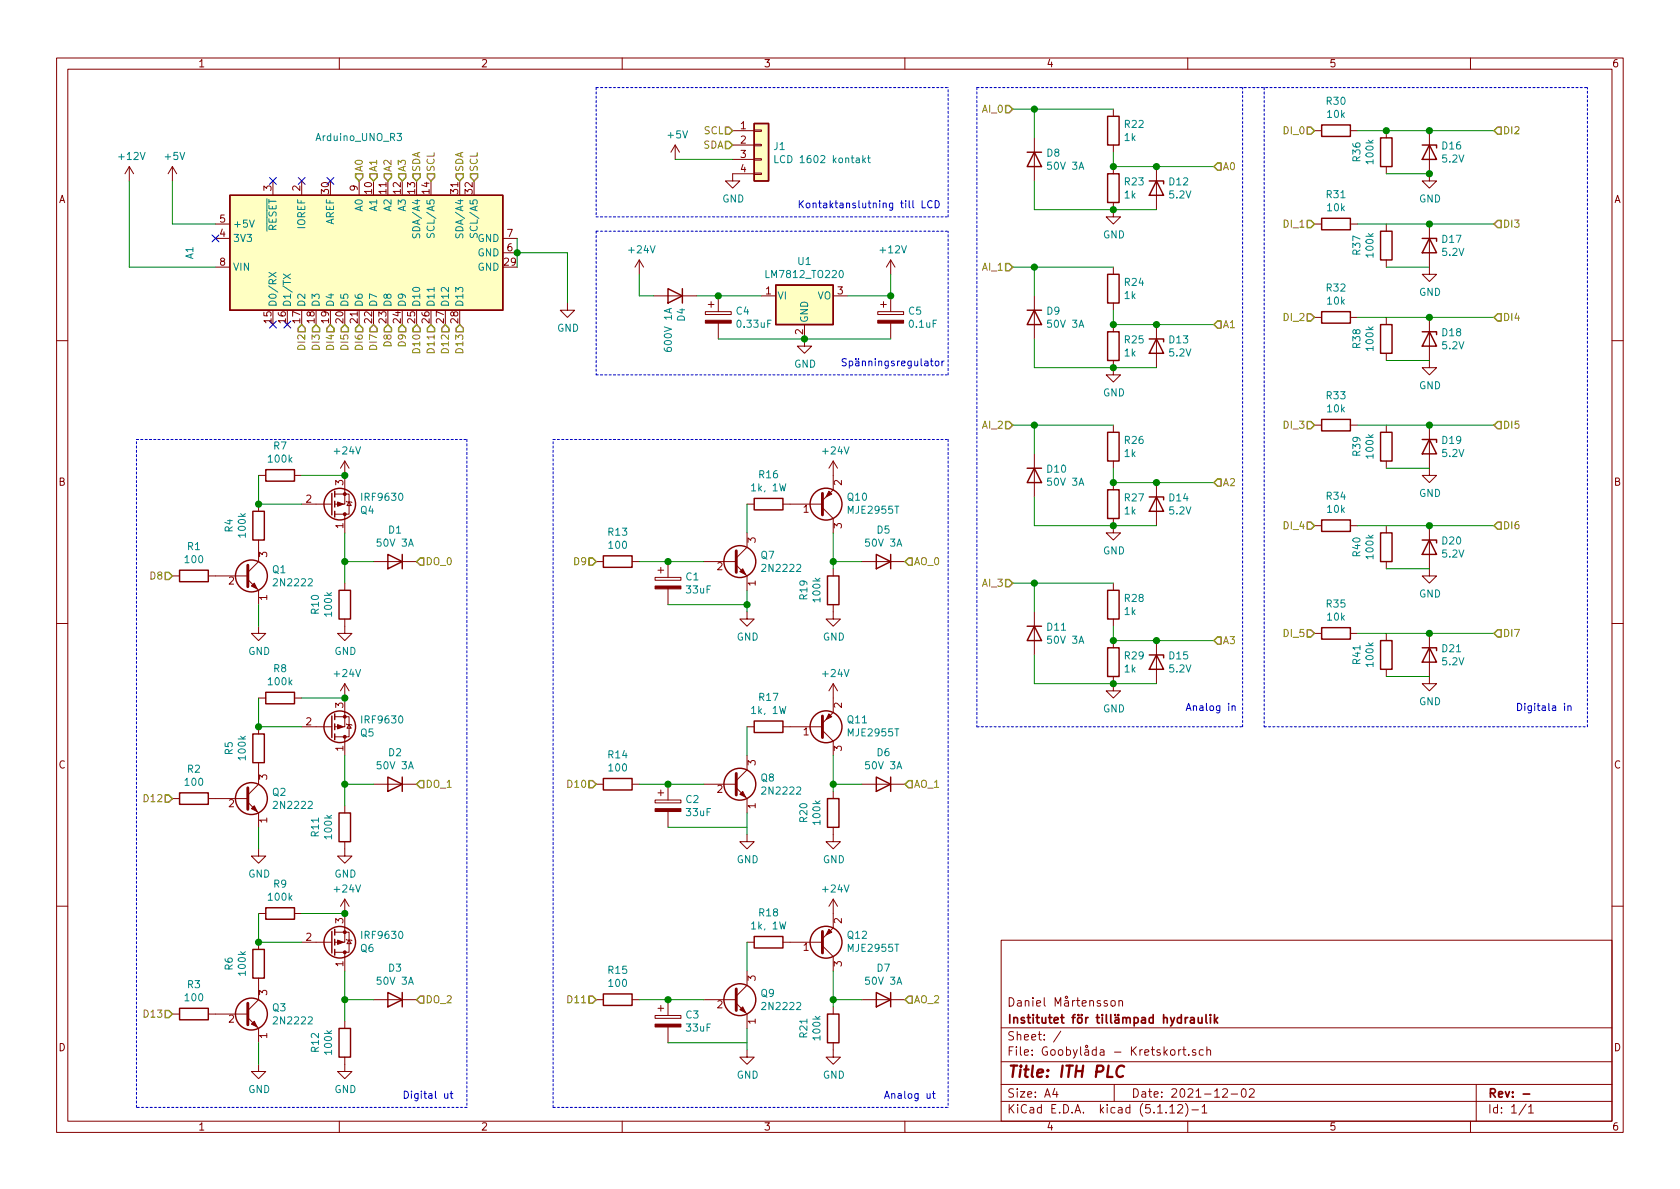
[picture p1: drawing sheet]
<svg xmlns="http://www.w3.org/2000/svg" width="297mm" height="210mm" viewBox="0 0 297 210" stroke-linecap="round" stroke-linejoin="round" font-family="sans-serif">
<defs><g id="words">
<text font-size="2.8" fill="#840000" x="178" y="190.5">Title: ITH PLC</text>
<g font-size="2.1" fill="#840000">
<text x="178" y="178">Daniel Mårtensson</text>
<text x="178" y="184">Sheet: /</text>
<text x="178" y="181">Institutet för tillämpad hydraulik</text>
<text x="178" y="186.7">File: Goobylåda - Kretskort.sch</text>
<text x="178" y="196.9">KiCad E.D.A. kicad (5.1.12)-1</text>
<text x="178" y="194.1">Size: A4</text>
<text x="200" y="194.1">Date: 2021-12-02</text>
<text x="263" y="194.1">Rev: -</text>
<text x="263" y="196.9">Id: 1/1</text>
</g>
<g font-size="1.8" fill="#840000">
<text x="35" y="11.9">1</text>
<text x="85" y="11.9">2</text>
<text x="135" y="11.9">3</text>
<text x="185" y="11.9">4</text>
<text x="235" y="11.9">5</text>
<text x="285" y="11.9">6</text>
<text x="131" y="22.9">1</text>
<text x="131" y="25.4">2</text>
<text x="131" y="27.9">3</text>
<text x="10.4" y="35.9">A</text>
<text x="48" y="33.8" transform="rotate(-90 48 33.8)">3</text>
<text x="53.1" y="33.8" transform="rotate(-90 53.1 33.8)">2</text>
<text x="58.2" y="34.2" transform="rotate(-90 58.2 34.2)">30</text>
<text x="63.2" y="33.8" transform="rotate(-90 63.2 33.8)">9</text>
<text x="65.8" y="34.2" transform="rotate(-90 65.8 34.2)">10</text>
<text x="68.3" y="34.2" transform="rotate(-90 68.3 34.2)">11</text>
<text x="70.9" y="34.2" transform="rotate(-90 70.9 34.2)">12</text>
<text x="73.4" y="34.2" transform="rotate(-90 73.4 34.2)">13</text>
<text x="75.9" y="34.2" transform="rotate(-90 75.9 34.2)">14</text>
<text x="81" y="34.2" transform="rotate(-90 81 34.2)">31</text>
<text x="83.6" y="34.2" transform="rotate(-90 83.6 34.2)">32</text>
<text x="131" y="30.5">4</text>
<text x="285.4" y="35.9">A</text>
<text x="38.9" y="41.9">4</text>
<text x="38.9" y="39.4">5</text>
<text x="89.7" y="41.9">7</text>
<text x="38.9" y="47">8</text>
<text x="89.2" y="47">29</text>
<text x="89.7" y="44.4">6</text>
<text x="135.4" y="52.1">1</text>
<text x="148.1" y="52.1">3</text>
<text x="48" y="57.1" transform="rotate(-90 48 57.1)">15</text>
<text x="50.5" y="57.1" transform="rotate(-90 50.5 57.1)">16</text>
<text x="53.1" y="57.1" transform="rotate(-90 53.1 57.1)">17</text>
<text x="55.6" y="57.1" transform="rotate(-90 55.6 57.1)">18</text>
<text x="58.2" y="57.1" transform="rotate(-90 58.2 57.1)">19</text>
<text x="60.7" y="57.1" transform="rotate(-90 60.7 57.1)">20</text>
<text x="63.2" y="57.1" transform="rotate(-90 63.2 57.1)">21</text>
<text x="65.8" y="57.1" transform="rotate(-90 65.8 57.1)">22</text>
<text x="68.3" y="57.1" transform="rotate(-90 68.3 57.1)">23</text>
<text x="70.9" y="57.1" transform="rotate(-90 70.9 57.1)">24</text>
<text x="73.4" y="57.1" transform="rotate(-90 73.4 57.1)">25</text>
<text x="75.9" y="57.1" transform="rotate(-90 75.9 57.1)">26</text>
<text x="78.5" y="57.1" transform="rotate(-90 78.5 57.1)">27</text>
<text x="81" y="57.1" transform="rotate(-90 81 57.1)">28</text>
<text x="142" y="59.2" transform="rotate(-90 142 59.2)">2</text>
<text x="10.4" y="85.9">B</text>
<text x="54.1" y="88.9">2</text>
<text x="60.7" y="85.8" transform="rotate(-90 60.7 85.8)">3</text>
<text x="148.8" y="85.8" transform="rotate(-90 148.8 85.8)">2</text>
<text x="285.4" y="85.9">B</text>
<text x="60.7" y="93.4" transform="rotate(-90 60.7 93.4)">1</text>
<text x="133.6" y="96" transform="rotate(-90 133.6 96)">3</text>
<text x="142.1" y="90.7">1</text>
<text x="148.8" y="93.4" transform="rotate(-90 148.8 93.4)">3</text>
<text x="47.2" y="98.5" transform="rotate(-90 47.2 98.5)">3</text>
<text x="126.8" y="100.8">2</text>
<text x="40.5" y="103.4">2</text>
<text x="47.2" y="106.1" transform="rotate(-90 47.2 106.1)">1</text>
<text x="133.6" y="103.6" transform="rotate(-90 133.6 103.6)">1</text>
<text x="60.7" y="125.2" transform="rotate(-90 60.7 125.2)">3</text>
<text x="148.8" y="125.2" transform="rotate(-90 148.8 125.2)">2</text>
<text x="54.1" y="128.3">2</text>
<text x="142.1" y="130">1</text>
<text x="10.4" y="135.9">C</text>
<text x="47.2" y="137.9" transform="rotate(-90 47.2 137.9)">3</text>
<text x="60.7" y="132.8" transform="rotate(-90 60.7 132.8)">1</text>
<text x="133.6" y="135.4" transform="rotate(-90 133.6 135.4)">3</text>
<text x="148.8" y="132.8" transform="rotate(-90 148.8 132.8)">3</text>
<text x="285.4" y="135.9">C</text>
<text x="40.5" y="142.7">2</text>
<text x="126.8" y="140.2">2</text>
<text x="133.6" y="143" transform="rotate(-90 133.6 143)">1</text>
<text x="47.2" y="145.5" transform="rotate(-90 47.2 145.5)">1</text>
<text x="54.1" y="166.4">2</text>
<text x="60.7" y="163.3" transform="rotate(-90 60.7 163.3)">3</text>
<text x="148.8" y="163.3" transform="rotate(-90 148.8 163.3)">2</text>
<text x="60.7" y="170.9" transform="rotate(-90 60.7 170.9)">1</text>
<text x="133.6" y="173.5" transform="rotate(-90 133.6 173.5)">3</text>
<text x="142.1" y="168.1">1</text>
<text x="148.8" y="170.9" transform="rotate(-90 148.8 170.9)">3</text>
<text x="47.2" y="176" transform="rotate(-90 47.2 176)">3</text>
<text x="126.8" y="178.3">2</text>
<text x="10.4" y="185.9">D</text>
<text x="40.5" y="180.8">2</text>
<text x="47.2" y="183.6" transform="rotate(-90 47.2 183.6)">1</text>
<text x="133.6" y="181.1" transform="rotate(-90 133.6 181.1)">1</text>
<text x="285.4" y="185.9">D</text>
<text x="35" y="199.9">1</text>
<text x="85" y="199.9">2</text>
<text x="135" y="199.9">3</text>
<text x="185" y="199.9">4</text>
<text x="235" y="199.9">5</text>
<text x="285" y="199.9">6</text>
</g>
<g font-size="1.8" fill="#848400">
<text x="124.5" y="23.7">SCL</text>
<text x="173.8" y="19.9">AI_0</text>
<text x="227.2" y="23.7">DI_0</text>
<text x="265.7" y="23.7">DI2</text>
<text x="124.3" y="26.3">SDA</text>
<text x="64.1" y="30.5" transform="rotate(-90 64.1 30.5)">A0</text>
<text x="66.7" y="30.5" transform="rotate(-90 66.7 30.5)">A1</text>
<text x="69.2" y="30.5" transform="rotate(-90 69.2 30.5)">A2</text>
<text x="71.8" y="30.5" transform="rotate(-90 71.8 30.5)">A3</text>
<text x="74.3" y="30.5" transform="rotate(-90 74.3 30.5)">SDA</text>
<text x="76.8" y="30.5" transform="rotate(-90 76.8 30.5)">SCL</text>
<text x="81.9" y="30.5" transform="rotate(-90 81.9 30.5)">SDA</text>
<text x="84.5" y="30.5" transform="rotate(-90 84.5 30.5)">SCL</text>
<text x="216.2" y="30.1">A0</text>
<text x="227.2" y="40.3">DI_1</text>
<text x="265.7" y="40.3">DI3</text>
<text x="173.8" y="47.9">AI_1</text>
<text x="216.2" y="58">A1</text>
<text x="227.2" y="56.8">DI_2</text>
<text x="265.7" y="56.8">DI4</text>
<text x="54" y="61.7" transform="rotate(-90 54 61.7)">DI2</text>
<text x="56.5" y="61.7" transform="rotate(-90 56.5 61.7)">DI3</text>
<text x="59.1" y="61.7" transform="rotate(-90 59.1 61.7)">DI4</text>
<text x="61.6" y="61.7" transform="rotate(-90 61.6 61.7)">DI5</text>
<text x="64.1" y="61.7" transform="rotate(-90 64.1 61.7)">DI6</text>
<text x="66.7" y="61.7" transform="rotate(-90 66.7 61.7)">DI7</text>
<text x="69.2" y="61.2" transform="rotate(-90 69.2 61.2)">D8</text>
<text x="71.8" y="61.2" transform="rotate(-90 71.8 61.2)">D9</text>
<text x="74.3" y="62.2" transform="rotate(-90 74.3 62.2)">D10</text>
<text x="76.8" y="62.2" transform="rotate(-90 76.8 62.2)">D11</text>
<text x="79.4" y="62.2" transform="rotate(-90 79.4 62.2)">D12</text>
<text x="81.9" y="62.2" transform="rotate(-90 81.9 62.2)">D13</text>
<text x="173.8" y="75.8">AI_2</text>
<text x="227.2" y="75.8">DI_3</text>
<text x="265.7" y="75.8">DI5</text>
<text x="216.2" y="86">A2</text>
<text x="227.2" y="93.6">DI_4</text>
<text x="265.7" y="93.6">DI6</text>
<text x="75.2" y="99.9">DO_0</text>
<text x="101.6" y="99.9">D9</text>
<text x="161.5" y="99.9">AO_0</text>
<text x="26.7" y="102.5">D8</text>
<text x="173.8" y="103.8">AI_3</text>
<text x="216.2" y="113.9">A3</text>
<text x="227.2" y="112.6">DI_5</text>
<text x="265.7" y="112.6">DI7</text>
<text x="25.7" y="141.9">D12</text>
<text x="75.2" y="139.3">DO_1</text>
<text x="100.6" y="139.3">D10</text>
<text x="161.5" y="139.3">AO_1</text>
<text x="25.7" y="180">D13</text>
<text x="75.2" y="177.4">DO_2</text>
<text x="100.6" y="177.4">D11</text>
<text x="161.5" y="177.4">AO_2</text>
</g>
<g font-size="1.8" fill="#008484">
<text x="198.9" y="22.6">R22</text>
<text x="234.6" y="18.5">R30</text>
<text x="234.7" y="20.8">10k</text>
<text x="21.2" y="28.3">+12V</text>
<text x="29.3" y="28.3">+5V</text>
<text x="56" y="24.9">Arduino_UNO_R3</text>
<text x="118.2" y="24.5">+5V</text>
<text x="136.9" y="26.5">J1</text>
<text x="137.9" y="28.8">LCD 1602 kontakt</text>
<text x="185.1" y="27.7">D8</text>
<text x="198.9" y="24.9">1k</text>
<text x="240.5" y="28.5" transform="rotate(-90 240.5 28.5)">R36</text>
<text x="242.8" y="28.8" transform="rotate(-90 242.8 28.8)">100k</text>
<text x="255" y="26.4">D16</text>
<text x="255.1" y="28.7">5.2V</text>
<text x="127.7" y="35.8">GND</text>
<text x="185.4" y="30">50V 3A</text>
<text x="198.9" y="35.1">1k</text>
<text x="198.9" y="32.8">R23</text>
<text x="206.8" y="32.8">D12</text>
<text x="206.8" y="35.1">5.2V</text>
<text x="234.6" y="35">R31</text>
<text x="250.9" y="35.8">GND</text>
<text x="41.1" y="40.3">+5V</text>
<text x="48.9" y="40.9" transform="rotate(-90 48.9 40.9)">RESET</text>
<text x="54" y="40.5" transform="rotate(-90 54 40.5)">IOREF</text>
<text x="59.1" y="39.9" transform="rotate(-90 59.1 39.9)">AREF</text>
<text x="64.1" y="37.3" transform="rotate(-90 64.1 37.3)">A0</text>
<text x="66.7" y="37.3" transform="rotate(-90 66.7 37.3)">A1</text>
<text x="69.2" y="37.3" transform="rotate(-90 69.2 37.3)">A2</text>
<text x="71.8" y="37.3" transform="rotate(-90 71.8 37.3)">A3</text>
<text x="74.3" y="41.5" transform="rotate(-90 74.3 41.5)">SDA/A4</text>
<text x="76.8" y="41.3" transform="rotate(-90 76.8 41.3)">SCL/A5</text>
<text x="81.9" y="41.5" transform="rotate(-90 81.9 41.5)">SDA/A4</text>
<text x="84.5" y="41.3" transform="rotate(-90 84.5 41.3)">SCL/A5</text>
<text x="234.7" y="37.4">10k</text>
<text x="34.2" y="45.8" transform="rotate(-90 34.2 45.8)">A1</text>
<text x="41.1" y="42.8">3V3</text>
<text x="41.1" y="47.9">VIN</text>
<text x="84.5" y="47.9">GND</text>
<text x="84.5" y="45.3">GND</text>
<text x="84.5" y="42.8">GND</text>
<text x="111.3" y="44.8">+24V</text>
<text x="141.1" y="46.9">U1</text>
<text x="155.8" y="44.8">+12V</text>
<text x="195" y="42.2">GND</text>
<text x="240.5" y="45" transform="rotate(-90 240.5 45)">R37</text>
<text x="242.8" y="45.4" transform="rotate(-90 242.8 45.4)">100k</text>
<text x="255" y="42.9">D17</text>
<text x="255.1" y="45.3">5.2V</text>
<text x="135.8" y="49.2">LM7812_TO220</text>
<text x="137.4" y="53">VI</text>
<text x="144.5" y="53">VO</text>
<text x="198.9" y="52.9">1k</text>
<text x="198.9" y="50.6">R24</text>
<text x="234.6" y="51.6">R32</text>
<text x="234.7" y="53.9">10k</text>
<text x="250.9" y="52.3">GND</text>
<text x="48.9" y="54.4" transform="rotate(-90 48.9 54.4)">D0/RX</text>
<text x="51.4" y="54.4" transform="rotate(-90 51.4 54.4)">D1/TX</text>
<text x="54" y="54.4" transform="rotate(-90 54 54.4)">D2</text>
<text x="56.5" y="54.4" transform="rotate(-90 56.5 54.4)">D3</text>
<text x="59.1" y="54.4" transform="rotate(-90 59.1 54.4)">D4</text>
<text x="61.6" y="54.4" transform="rotate(-90 61.6 54.4)">D5</text>
<text x="64.1" y="54.4" transform="rotate(-90 64.1 54.4)">D6</text>
<text x="66.7" y="54.4" transform="rotate(-90 66.7 54.4)">D7</text>
<text x="69.2" y="54.4" transform="rotate(-90 69.2 54.4)">D8</text>
<text x="71.8" y="54.4" transform="rotate(-90 71.8 54.4)">D9</text>
<text x="74.3" y="54.4" transform="rotate(-90 74.3 54.4)">D10</text>
<text x="76.8" y="54.4" transform="rotate(-90 76.8 54.4)">D11</text>
<text x="79.4" y="54.4" transform="rotate(-90 79.4 54.4)">D12</text>
<text x="81.9" y="54.4" transform="rotate(-90 81.9 54.4)">D13</text>
<text x="98.5" y="58.7">GND</text>
<text x="121.1" y="56.8" transform="rotate(-90 121.1 56.8)">D4</text>
<text x="130.2" y="55.6">C4</text>
<text x="130.5" y="58">0.33uF</text>
<text x="142.9" y="57.1" transform="rotate(-90 142.9 57.1)">GND</text>
<text x="160.7" y="55.6">C5</text>
<text x="160.9" y="58">0.1uF</text>
<text x="185.1" y="55.6">D9</text>
<text x="185.4" y="58">50V 3A</text>
<text x="255" y="59.5">D18</text>
<text x="118.8" y="61.8" transform="rotate(-90 118.8 61.8)">600V 1A</text>
<text x="140.4" y="65">GND</text>
<text x="198.9" y="63">1k</text>
<text x="198.9" y="60.7">R25</text>
<text x="206.8" y="60.7">D13</text>
<text x="206.8" y="63">5.2V</text>
<text x="240.5" y="61.5" transform="rotate(-90 240.5 61.5)">R38</text>
<text x="242.8" y="61.9" transform="rotate(-90 242.8 61.9)">100k</text>
<text x="255.1" y="61.8">5.2V</text>
<text x="195" y="70.1">GND</text>
<text x="234.6" y="70.6">R33</text>
<text x="250.9" y="68.8">GND</text>
<text x="234.7" y="72.9">10k</text>
<text x="47.6" y="81.8">100k</text>
<text x="48.4" y="79.5">R7</text>
<text x="59.3" y="80.4">+24V</text>
<text x="145.6" y="80.4">+24V</text>
<text x="185.2" y="83.6">D10</text>
<text x="198.9" y="80.8">1k</text>
<text x="198.9" y="78.5">R26</text>
<text x="240.5" y="80.6" transform="rotate(-90 240.5 80.6)">R39</text>
<text x="242.8" y="80.9" transform="rotate(-90 242.8 80.9)">100k</text>
<text x="255" y="78.5">D19</text>
<text x="255.1" y="80.8">5.2V</text>
<text x="64.2" y="88.6">IRF9630</text>
<text x="133.1" y="86.9">1k, 1W</text>
<text x="134.3" y="84.6">R16</text>
<text x="149.9" y="88.5">Q10</text>
<text x="185.4" y="85.9">50V 3A</text>
<text x="198.9" y="88.7">R27</text>
<text x="206.8" y="88.7">D14</text>
<text x="234.6" y="88.4">R34</text>
<text x="250.9" y="87.9">GND</text>
<text x="41.1" y="94.1" transform="rotate(-90 41.1 94.1)">R4</text>
<text x="43.5" y="94.9" transform="rotate(-90 43.5 94.9)">100k</text>
<text x="63.8" y="90.9">Q4</text>
<text x="68.7" y="94.4">D1</text>
<text x="107.6" y="94.7">R13</text>
<text x="150.1" y="90.9">MJE2955T</text>
<text x="155.1" y="94.4">D5</text>
<text x="198.9" y="91">1k</text>
<text x="206.8" y="91">5.2V</text>
<text x="234.7" y="90.7">10k</text>
<text x="32.8" y="99.6">100</text>
<text x="33.2" y="97.3">R1</text>
<text x="48.2" y="101.4">Q1</text>
<text x="66.9" y="96.7">50V 3A</text>
<text x="107.7" y="97">100</text>
<text x="134.6" y="98.8">Q7</text>
<text x="135.3" y="101.1">2N2222</text>
<text x="153.2" y="96.7">50V 3A</text>
<text x="195" y="98">GND</text>
<text x="240.5" y="98.4" transform="rotate(-90 240.5 98.4)">R40</text>
<text x="242.8" y="98.7" transform="rotate(-90 242.8 98.7)">100k</text>
<text x="255" y="96.3">D20</text>
<text x="255.1" y="98.6">5.2V</text>
<text x="48.9" y="103.7">2N2222</text>
<text x="121.3" y="102.6">C1</text>
<text x="121.4" y="104.9">33uF</text>
<text x="142.7" y="106" transform="rotate(-90 142.7 106)">R19</text>
<text x="145.1" y="106.3" transform="rotate(-90 145.1 106.3)">100k</text>
<text x="198.9" y="106.4">R28</text>
<text x="234.6" y="107.4">R35</text>
<text x="250.9" y="105.7">GND</text>
<text x="56.4" y="108.5" transform="rotate(-90 56.4 108.5)">R10</text>
<text x="58.7" y="108.9" transform="rotate(-90 58.7 108.9)">100k</text>
<text x="130.3" y="113.3">GND</text>
<text x="145.5" y="113.3">GND</text>
<text x="185.2" y="111.5">D11</text>
<text x="185.4" y="113.8">50V 3A</text>
<text x="198.9" y="108.8">1k</text>
<text x="234.7" y="109.7">10k</text>
<text x="43.9" y="115.8">GND</text>
<text x="48.4" y="118.9">R8</text>
<text x="59.1" y="115.8">GND</text>
<text x="59.3" y="119.7">+24V</text>
<text x="145.6" y="119.7">+24V</text>
<text x="198.9" y="118.9">1k</text>
<text x="198.9" y="116.6">R29</text>
<text x="206.8" y="116.6">D15</text>
<text x="206.8" y="118.9">5.2V</text>
<text x="240.5" y="117.4" transform="rotate(-90 240.5 117.4)">R41</text>
<text x="242.8" y="117.7" transform="rotate(-90 242.8 117.7)">100k</text>
<text x="255" y="115.3">D21</text>
<text x="255.1" y="117.6">5.2V</text>
<text x="47.6" y="121.2">100k</text>
<text x="134.3" y="123.9">R17</text>
<text x="195" y="126">GND</text>
<text x="250.9" y="124.7">GND</text>
<text x="63.8" y="130.2">Q5</text>
<text x="64.2" y="127.9">IRF9630</text>
<text x="133.1" y="126.3">1k, 1W</text>
<text x="149.9" y="127.9">Q11</text>
<text x="150.1" y="130.2">MJE2955T</text>
<text x="33.2" y="136.6">R2</text>
<text x="41.1" y="133.4" transform="rotate(-90 41.1 133.4)">R5</text>
<text x="43.5" y="134.3" transform="rotate(-90 43.5 134.3)">100k</text>
<text x="66.9" y="136">50V 3A</text>
<text x="68.7" y="133.7">D2</text>
<text x="107.6" y="134.1">R14</text>
<text x="107.7" y="136.4">100</text>
<text x="153.2" y="136">50V 3A</text>
<text x="155.1" y="133.7">D6</text>
<text x="32.8" y="139">100</text>
<text x="48.2" y="140.7">Q2</text>
<text x="48.9" y="143">2N2222</text>
<text x="121.3" y="142">C2</text>
<text x="134.6" y="138.2">Q8</text>
<text x="135.3" y="140.5">2N2222</text>
<text x="56.4" y="147.9" transform="rotate(-90 56.4 147.9)">R11</text>
<text x="58.7" y="148.2" transform="rotate(-90 58.7 148.2)">100k</text>
<text x="121.4" y="144.3">33uF</text>
<text x="142.7" y="145.4" transform="rotate(-90 142.7 145.4)">R20</text>
<text x="145.1" y="145.7" transform="rotate(-90 145.1 145.7)">100k</text>
<text x="43.9" y="155.2">GND</text>
<text x="59.1" y="155.2">GND</text>
<text x="130.3" y="152.6">GND</text>
<text x="145.5" y="152.6">GND</text>
<text x="47.6" y="159.3">100k</text>
<text x="48.4" y="157">R9</text>
<text x="59.3" y="157.8">+24V</text>
<text x="145.6" y="157.8">+24V</text>
<text x="64.2" y="166">IRF9630</text>
<text x="133.1" y="164.4">1k, 1W</text>
<text x="134.3" y="162">R18</text>
<text x="149.9" y="166">Q12</text>
<text x="41.1" y="171.5" transform="rotate(-90 41.1 171.5)">R6</text>
<text x="43.5" y="172.4" transform="rotate(-90 43.5 172.4)">100k</text>
<text x="63.8" y="168.3">Q6</text>
<text x="68.7" y="171.8">D3</text>
<text x="107.6" y="172.2">R15</text>
<text x="150.1" y="168.3">MJE2955T</text>
<text x="155.1" y="171.8">D7</text>
<text x="32.8" y="177.1">100</text>
<text x="33.2" y="174.7">R3</text>
<text x="48.2" y="178.8">Q3</text>
<text x="66.9" y="174.1">50V 3A</text>
<text x="107.7" y="174.5">100</text>
<text x="134.6" y="176.3">Q9</text>
<text x="135.3" y="178.6">2N2222</text>
<text x="153.2" y="174.1">50V 3A</text>
<text x="48.9" y="181.1">2N2222</text>
<text x="56.4" y="186" transform="rotate(-90 56.4 186)">R12</text>
<text x="121.3" y="180.1">C3</text>
<text x="121.4" y="182.4">33uF</text>
<text x="142.7" y="183.5" transform="rotate(-90 142.7 183.5)">R21</text>
<text x="145.1" y="183.8" transform="rotate(-90 145.1 183.8)">100k</text>
<text x="58.7" y="186.3" transform="rotate(-90 58.7 186.3)">100k</text>
<text x="130.3" y="190.7">GND</text>
<text x="145.5" y="190.7">GND</text>
<text x="43.9" y="193.3">GND</text>
<text x="59.1" y="193.3">GND</text>
</g>
<g font-size="1.8" fill="#0000c2">
<text x="141" y="36.8">Kontaktanslutning till LCD</text>
<text x="148.6" y="64.8">Spänningsregulator</text>
<text x="209.5" y="125.7">Analog in</text>
<text x="268" y="125.7">Digitala in</text>
<text x="71.1" y="194.3">Digital ut</text>
<text x="156.2" y="194.3">Analog ut</text>
</g>
</g></defs>
<g fill="none" stroke="#840000" stroke-width=".18">
<path d="M10 10.3h277v189.9h-277zM12 12.2h273v186.1h-273zM60 10.3v1.9M110 10.3v1.9M160 10.3v1.9M196.8 19.3v1.3M210 10.3v1.9M260 10.3v1.9M22.9 29.5l-.8 1.2M22.9 29.5v2.5M22.9 29.5l.7 1.2M30.5 29.5l-.8 1.2"/>
<path d="M30.5 29.5v2.5M30.5 29.5l.7 1.2M38.1 39.6h2.5M48.3 32v2.5M53.3 32v2.5M63.5 32v2.5M119.4 25.6l-.8 1.3M119.4 25.6v2.6M119.4 25.6l.7 1.3M129.5 23.1h3.8M129.5 25.6h3.8M129.5 28.2h3.8"/>
<path d="M133.3 30.6h1.3v.3h-1.3zM133.3 28.1h1.3v.2h-1.3zM133.3 23h1.3v.2h-1.3zM133.3 25.5h1.3v.3h-1.3zM133.3 30.7h-3.8v1.3h1.3l-1.3 1.3-1.2-1.3h1.2M182.9 24.4v7.6M196.8 35.8v2.5h1.3l-1.3 1.3-1.2-1.3h1.2M196.8 25.6v1.3M196.8 29.5v1.2M204.5 29.5v7.6M232.4 23.1h1.3M232.4 39.6h1.3"/>
<path d="M238.8 23.1h1.2M238.8 39.6h1.2M245.1 23.1v1.3M245.1 29.5v1.2M245.1 39.6v1.3M252.7 23.1v8.9h1.3l-1.3 1.3-1.2-1.3h1.2M252.7 39.6v8.9h1.3l-1.3 1.3-1.2-1.3h1.2M38.1 42.2h2.5M38.1 47.2h2.5M88.9 42.2h2.5M88.9 44.7h2.5M100.3 53.6v1.3h1.3l-1.3 1.2-1.2-1.2h1.2"/>
<path d="M113 46l-.7 1.2M113 46v2.5M113 46l.8 1.2M115.6 52.3h7.6M124.7 55.1h4.6v.5h-4.6zM125.2 53.8h1M125.7 53.3v1.1M127 52.3v2.8M127 57.1v2.8M134.6 52.3h2.6M142.2 57.4v3.8h1.3l-1.3 1.3-1.2-1.3h1.2M147.3 52.3h2.6"/>
<path d="M155.2 55.1h4.6v.5h-4.6zM155.7 53.8h1M156.2 53.3v1.1M157.5 46l-.8 1.2M157.5 46v2.5M157.5 52.3v2.8M157.5 57.1v2.8M157.5 46l.7 1.2M182.9 52.3v7.6M196.8 47.2v1.3M196.8 53.6v1.3M196.8 57.4v1.3"/>
<path d="M204.5 57.4v7.6M232.4 56.1h1.3M238.8 56.1h1.2M245.1 46v1.2M245.1 56.1v1.3M252.7 56.1v8.9h1.3l-1.3 1.3-1.2-1.3h1.2M10 60.2h2M196.8 63.7v2.6h1.3l-1.3 1.3-1.2-1.3h1.2M196.8 75.2v1.2M232.4 75.2h1.3M238.8 75.2h1.2M245.1 62.5v1.2"/>
<path d="M245.1 75.2v1.2M252.7 75.2v8.9h1.3l-1.3 1.2-1.2-1.2h1.2M285 60.2h2M45.7 84.1h1.3M45.7 89.1v1.3M45.7 95.5v3.8l-1.9 1.9M52.1 84.1h1.2M53.3 89.1h5.4M59.2 87.4h2.5v3.5h-2.5M61 81.5v7.6h-1.8M61 81.5l-.8 1.3M61 90.9v3.3"/>
<path d="M61 81.5l.7 1.3M61.2 88.6l.1 .2h.8l.1 .1M61.7 88.8l.4 .6h-.8zM66 99.3h7.7M105.4 99.3h1.3M111.8 99.3h1.2M118.1 99.3v2.8M124.5 99.3h5.7M130.2 99.9l1.9 1.9v2.6M132.1 89.1h1.2M132.1 94.2v2.6l-1.9 1.9M138.4 89.1h7"/>
<path d="M145.4 89.8l1.9 1.9v2.5M147.3 81.5v5.1l-1.9 1.9M147.3 81.5l-.7 1.3M147.3 81.5l.8 1.3M152.4 99.3h7.6M182.9 80.3v7.6M196.8 91.7v2.5h1.3l-1.3 1.3-1.2-1.3h1.2M196.8 81.5v1.3M196.8 85.3v1.3M204.5 85.3v7.7M232.4 93h1.3M238.8 93h1.2"/>
<path d="M245.1 81.5v1.3M245.1 93v1.2M245.1 99.3v1.3M252.7 93v8.8h1.3l-1.3 1.3-1.2-1.3h1.2M10 110.3h2M30.5 101.8h1.2M36.8 101.8h7M43.8 102.5l1.9 1.9v2.5M45.7 110.7v1.3h1.3l-1.3 1.3-1.3-1.3h1.3M61 109.5v2.5h1.2l-1.2 1.3-1.3-1.3h1.3M61 103.1v1.3M115.8 102.1h4.6v.5h-4.6z"/>
<path d="M116.3 100.8h1M116.8 100.3v1M118.1 104.1v2.8M132.1 108.2v1.3h1.2l-1.2 1.2-1.3-1.2h1.3M147.3 106.9v2.6h1.3l-1.3 1.2-1.3-1.2h1.3M147.3 100.6v1.2M182.9 108.2v7.6M196.8 119.6v2.6h1.3l-1.3 1.2-1.2-1.2h1.2M196.8 103.1v1.3M196.8 109.5v1.2M196.8 113.3v1.2M204.5 113.3v7.6"/>
<path d="M232.4 112h1.3M238.8 112h1.2M245.1 112v1.3M245.1 118.4v1.2M252.7 112v8.9h1.3l-1.3 1.3-1.2-1.3h1.2M285 110.3h2M45.7 128.5v1.3M45.7 134.9v3.8l-1.9 1.9M45.7 123.4h1.3M52.1 123.4h1.2M53.3 128.5h5.4M59.2 126.7h2.5v3.6h-2.5"/>
<path d="M61 120.9v7.6h-1.8M61 130.3v3.3M61 120.9l-.8 1.3M61 120.9l.7 1.3M61.2 128l.1 .1h.8l.1 .2M61.7 128.1l.4 .7h-.8zM66 138.7h7.7M105.4 138.7h1.3M111.8 138.7h1.2M116.8 139.7v1M118.1 138.7v2.8M124.5 138.7h5.7"/>
<path d="M130.2 139.3l1.9 1.9v2.6M132.1 133.6v2.5l-1.9 1.9M132.1 128.5h1.2M138.4 128.5h7M145.4 129.2l1.9 1.9v2.5M147.3 120.9v5.1l-1.9 1.9M147.3 139.9v1.3M147.3 120.9l-.7 1.3M147.3 120.9l.8 1.3M152.4 138.7h7.6M30.5 141.2h1.2M36.8 141.2h7"/>
<path d="M43.8 141.9l1.9 1.9v2.5M45.7 150.1v1.3h1.3l-1.3 1.2-1.3-1.2h1.3M61 159v7.6h-1.8M61 148.8v2.6h1.2l-1.2 1.2-1.3-1.2h1.3M61 142.5v1.3M61 159l-.8 1.3M61 159l.7 1.3M115.8 141.5h4.6v.5h-4.6zM116.3 140.2h1M118.1 143.5v2.8M132.1 147.6v1.2h1.2l-1.2 1.3-1.3-1.3h1.3M147.3 146.3v2.5h1.3l-1.3 1.3-1.3-1.3h1.3"/>
<path d="M147.3 159v5.1l-1.9 1.9M147.3 159l-.7 1.3M147.3 159l.8 1.3M10 160.2h2M30.5 179.3h1.2M36.8 179.3h7M43.8 180l1.9 1.9v2.5M45.7 166.6v1.3M45.7 173v3.8l-1.9 1.9M45.7 161.5h1.3M52.1 161.5h1.2M53.3 166.6h5.4"/>
<path d="M59.2 164.8h2.5v3.6h-2.5M61 168.4v3.3M61.2 166.1l.1 .1h.8l.1 .2M61.7 166.2l.4 .7h-.8zM66 176.8h7.7M105.4 176.8h1.3M111.8 176.8h1.2M115.8 179.6h4.6v.5h-4.6zM116.3 178.3h1M116.8 177.8v1M118.1 176.8v2.8M124.5 176.8h5.7"/>
<path d="M130.2 177.4l1.9 1.9v2.6M132.1 171.7v2.5l-1.9 1.9M132.1 166.6h1.2M138.4 166.6h7M145.4 167.3l1.9 1.9v2.5M147.3 178v1.3M152.4 176.8h7.6M177 166.3h108v32h-108zM196.5 177.1l.2-.2 .4 .2v.7l-.2 .1-.4-.1zM197.8 177.1l.2-.2 .4 .1 .1 .9M197.8 176.9v1M285 160.2h2"/>
<path d="M45.7 188.2v1.3h1.3l-1.3 1.2-1.3-1.2h1.3M60 198.3v1.9M61 186.9v2.6h1.2l-1.2 1.2-1.3-1.2h1.3M61 180.6v1.3M110 198.3v1.9M118.1 181.6v2.8M132.1 185.7v1.2h1.2l-1.2 1.3-1.3-1.3h1.3M147.3 184.4v2.5h1.3l-1.3 1.3-1.3-1.3h1.3M160 198.3v1.9M177 194.8h108M177 191.8h108M177 187.8h108"/>
<path d="M177 181.8h108M186.5 192.5l-.4 1h1M186.8 193v1M187.6 182.3l-1.3 2M197 191.8v3M206.8 195.8l.5-.5v1.5M206.8 196.8h.9M207 185.7l.3-.1 .4 .1v.6l-.1 .2-.3 .1-.3-.1zM208.3 195.5l.2-.2h.3l.2 .2 .1 .3-.9 1h.9M208.4 185.6v1M208.8 185.6l-.3 .1-.1 .2M209.1 185.6h.6"/>
<path d="M209.3 185.1v1.3l.4 .2M209.6 195.1a1.71 1.71 0 0 1 0 2.3M210 198.3v1.9M210.2 186.5v.1M210.7 196.3h1.2M211.4 185.7a.37 .37 0 0 0-.6 .1l.1 .2 .5 .2 .1 .1-.2 .3-.5-.1M212.5 195.8l.5-.5v1.5M212.5 196.8h.9M212.8 185.7l-.5-.1-.3 .3 .2 .6h.6M213.4 185.7h.1a.37 .37 0 0 1 .5 .1v.8M213.4 185.1v1.5M216.2 192.7l.2-.2h.4l.2 .5-.9 1h.9"/>
<path d="M217.7 193.5h1.1M219.6 192.7l.4-.2a.94 .94 0 0 1 0 1.5 .82 .82 0 0 1-.4-1.3zM220.9 192.7l.2-.2h.4l.2 .2 .1 .3-1 1h1M260 198.3v1.9M261 191.8v6.5M269.8 195.2l-1.2 2M270.3 195.8l.4-.5v1.5M270.3 196.8h.8"/>
</g>
<path d="M211.9 179.9v.8a.39 .39 0 0 0 .6 .1M212.5 179.9v1M213.2 179.4v1.3l.2 .2M214 179.4v.2M214 179.9v1M214.7 179.4v1.5M215.3 179.9l-.6 .6M210.5 180h.6l.1 .9M211.2 180.3l-.5 .1-.3 .2 .3 .3 .5-.1M214.9 180.4l.4 .5M269.3 193.5h1.2" fill="none" stroke="#840000" stroke-width=".3"/>
<path d="M198.8 188.6a.88 .88 0 0 0-1.1 0 .88 .88 0 0 0-.3 1 .71 .71 0 0 0 .3 .8 .71 .71 0 0 0 .9-.1" fill="none" stroke="#840000" stroke-width=".41"/>
<g fill="none" stroke="#840000" stroke-width=".25">
<path d="M40.6 34.5h48.3v20.4h-48.3zM133.3 21.8h2.6v10.2h-2.6zM181.6 26.9h2.5M182.9 26.9l1.2 2.6h-2.5zM195.8 30.7h2.1v5.1h-2.1zM195.8 20.6h2.1v5h-2.1zM203.2 32h2.5v.5M204.5 32l1.2 2.5h-2.5zM233.7 22.1h5.1v2h-5.1zM233.7 38.6h5.1v2h-5.1zM244.1 24.4h2v5.1h-2zM251.5 25.6h2.5v.6"/>
<path d="M252.7 25.6l1.3 2.6h-2.5zM118.1 51l2.5 1.3-2.5 1.3zM120.6 51v2.6M137.2 50.4h10.1v7h-10.1zM181.6 54.9h2.5M182.9 54.9l1.2 2.5h-2.5zM195.8 58.7h2.1v5h-2.1zM195.8 48.5h2.1v5.1h-2.1zM203.2 59.9h2.5v.5M204.5 59.9l1.2 2.6h-2.5zM233.7 55.1h5.1v2h-5.1zM244.1 57.4h2v5.1h-2z"/>
<path d="M244.1 40.9h2v5.1h-2zM251.5 42.2h2.5v.5M251.5 58.7h2.5v.5M252.7 42.2l1.3 2.5h-2.5zM252.7 58.7l1.3 2.5h-2.5zM195.8 76.4h2.1v5.1h-2.1zM233.7 74.2h5.1v2h-5.1zM244.1 76.4h2v5.1h-2zM251.5 77.7h2.5v.5M252.7 77.7l1.3 2.6h-2.5zM44.7 90.4h2v5.1h-2zM47 83.1h5.1v2h-5.1z"/>
<path d="M58.7 87.2v3.9M59.2 86.9v1M59.2 88.6v1.1M59.2 90.4v1M68.6 98l2.5 1.3-2.5 1.3zM71.1 98v2.6M106.7 98.3h5.1v2h-5.1zM133.3 88.1h5.1v2.1h-5.1zM154.9 98l2.6 1.3-2.6 1.3zM157.5 98v2.6M181.6 82.8h2.5M182.9 82.8l1.2 2.5h-2.5z"/>
<path d="M195.8 86.6h2.1v5.1h-2.1zM203.2 87.9h2.5v.5M204.5 87.9l1.2 2.5h-2.5zM233.7 91.9h5.1v2.1h-5.1zM244.1 94.2h2v5.1h-2zM251.5 95.5h2.5v.5M252.7 95.5l1.3 2.5h-2.5zM31.7 100.8h5.1v2.1h-5.1zM59.9 104.4h2.1v5.1h-2.1zM146.3 101.8h2v5.1h-2zM181.6 110.7h2.5M182.9 110.7l1.2 2.6h-2.5z"/>
<path d="M195.8 114.5h2.1v5.1h-2.1zM195.8 104.4h2.1v5.1h-2.1zM203.2 115.8h2.5v.5M204.5 115.8l1.2 2.6h-2.5zM233.7 111h5.1v2h-5.1zM244.1 113.3h2v5.1h-2zM251.5 114.5h2.5v.6M252.7 114.5l1.3 2.6h-2.5zM44.7 129.8h2v5.1h-2zM47 122.4h5.1v2.1h-5.1zM58.7 126.6v3.8M59.2 126.2v1"/>
<path d="M59.2 128v1M59.2 129.8v1M68.6 137.4l2.5 1.3-2.5 1.2zM71.1 137.4v2.5M106.7 137.7h5.1v2h-5.1zM133.3 127.5h5.1v2h-5.1zM154.9 137.4l2.6 1.3-2.6 1.2zM157.5 137.4v2.5M31.7 140.2h5.1v2h-5.1zM59.9 143.8h2.1v5h-2.1zM146.3 141.2h2v5.1h-2zM31.7 178.3h5.1v2h-5.1z"/>
<path d="M44.7 167.9h2v5.1h-2zM47 160.5h5.1v2.1h-5.1zM58.7 164.7v3.8M59.2 164.3v1M59.2 166.1v1M59.2 167.9v1M68.6 175.5l2.5 1.3-2.5 1.2zM71.1 175.5v2.5M106.7 175.8h5.1v2h-5.1zM133.3 165.6h5.1v2h-5.1zM146.3 179.3h2v5.1h-2zM154.9 175.5l2.6 1.3-2.6 1.2z"/>
<path d="M157.5 175.5v2.5M59.9 181.9h2.1v5h-2.1z"/>
<circle cx="60.1" cy="89.1" r="2.79"/>
<circle cx="130.8" cy="99.3" r="2.82"/>
<circle cx="146" cy="89.1" r="2.82"/>
<circle cx="44.4" cy="101.8" r="2.82"/>
<circle cx="60.1" cy="128.5" r="2.79"/>
<circle cx="130.8" cy="138.7" r="2.82"/>
<circle cx="146" cy="128.5" r="2.82"/>
<circle cx="44.4" cy="141.2" r="2.82"/>
<circle cx="44.4" cy="179.3" r="2.82"/>
<circle cx="60.1" cy="166.6" r="2.79"/>
<circle cx="130.8" cy="176.8" r="2.82"/>
<circle cx="146" cy="166.6" r="2.82"/>
</g>
<g fill="#840000" stroke="#840000" stroke-width=".18">
<path d="M59.7 88.8l1 .3-1 .4z"/>
<path d="M44.4 103.6l.6-.5 .5 1z"/>
<path d="M115.8 181.1h4.6v.5h-4.6z"/>
<path d="M115.8 143h4.6v.5h-4.6z"/>
<path d="M115.8 103.6h4.6v.5h-4.6z"/>
<path d="M130.8 140.5l.5-.6 .5 1.1z"/>
<path d="M146.6 86.9l.5 .5-1.1 .5z"/>
<path d="M146.6 126.2l.5 .5-1.1 .5z"/>
<path d="M130.8 101.1l.5-.5 .5 1z"/>
<path d="M130.8 178.6l.5-.6 .5 1.1z"/>
<path d="M146.6 164.3l.5 .5-1.1 .5z"/>
<path d="M44.4 143l.6-.5 .5 1z"/>
<path d="M59.7 166.2l1 .4-1 .4z"/>
<path d="M124.7 56.6h4.6v.5h-4.6z"/>
<path d="M155.2 56.6h4.6v.5h-4.6z"/>
<path d="M44.4 181.1l.6-.5 .5 1z"/>
<path d="M59.7 128.1l1 .4-1 .4z"/>
<circle cx="61" cy="87.4" r=".25"/>
<circle cx="61" cy="90.9" r=".25"/>
<circle cx="61" cy="164.8" r=".25"/>
<circle cx="61" cy="168.4" r=".25"/>
<circle cx="61" cy="126.7" r=".25"/>
<circle cx="61" cy="130.3" r=".25"/>
</g>
<path d="M43.8 99.9v3.9M130.2 97.4v3.8M145.4 87.2v3.9M43.8 139.3v3.8M130.2 136.8v3.8M145.4 126.6v3.8M43.8 177.4v3.8M130.2 174.9v3.8M145.4 164.7v3.8" fill="none" stroke="#840000" stroke-width=".51"/>
<g fill="none" stroke="#008484" stroke-width=".18">
<path d="M44.1 38.9l.4 1.3 .5-1.3M70.2 23.6h.8l-.4 .5 .3 .1 .1 .4-.3 .3-.5-.2M137 27.5v1.3h.6M152.7 28.3l.3 .5M153 27.9l-.4 .5M153.4 27.9h.5M153.6 27.5v1.1l.3 .2M47.5 48.2l1.3 .8M48.8 48.2l-1.3 .8M50.1 48.5l1.3 .8M51.4 48.5l-1.3 .8M73 41.3l-.1 .5 .2 .2h.4l.2-.6 .3-.1 .2 .3v.5"/>
<path d="M75.6 41.3l-.1 .5 .1 .2h.4l.2-.6 .3-.1 .3 .2-.1 .5M76.8 50.8v.7M80.6 41.3v.5l.1 .2h.4l.3-.6 .2-.1 .2 .3v.5M83.2 41.3l-.1 .5 .1 .2h.4l.2-.6 .4-.1 .2 .2-.1 .5M134.7 99.9l.5-.1 .2 .3v.2l-.8 .8h.8M48.3 102.5l.5-.2 .2 .4v.2l-.7 .7h.7M134.7 139.3l.5-.1 .2 .3v.2l-.8 .7h.8M48.3 141.8l.5-.1 .2 .4v.2l-.7 .7h.7M48.3 179.9l.5-.1 .2 .4v.2l-.7 .7h.7M134.7 177.4l.5-.1 .2 .3v.2l-.8 .7h.8"/>
</g>
<g fill="#ffffc2" stroke="#ffffc2" stroke-width=".18">
<path d="M133.3 21.8h2.6v10.2h-2.6z"/>
<path d="M40.6 34.5h48.3v20.4h-48.3z"/>
<path d="M137.2 50.4h10.1v7h-10.1z"/>
</g>
<g fill="none" stroke="#0000c2" stroke-width=".18" stroke-dasharray=".4 .4">
<path d="M105.4 15.5v22.8M105.4 15.5h62.2M172.7 15.5v113M172.7 15.5h108M223.5 15.5v113M105.4 38.3h62.2M167.6 38.3v-22.8M105.4 40.9h62.2M105.4 40.9v25.4M24.1 77.7h58.4M82.5 77.7v118.1M97.8 77.7h69.8"/>
<path d="M105.4 66.3h62.2M167.6 77.7v118.1M167.6 66.3v-25.4M172.7 128.5h47M219.7 128.5v-113M223.5 128.5h57.2M280.7 128.5v-113M24.1 195.8v-118.1M82.5 195.8h-58.4M97.8 195.8v-118.1M97.8 195.8h69.8"/>
</g>
<g fill="none" stroke="#008400" stroke-width=".18">
<path d="M179.1 19.3h17.7M182.9 19.3v5.1M22.9 32v15.2h15.2M30.5 32v7.6h7.6M119.4 28.2h10.1M182.9 32v5.1h21.6M196.8 26.9v2.6h17.8M240 23.1h24.2M240 39.6h24.2M245.1 30.7h7.6M91.4 44.7h8.9v8.9M91.4 42.2v5"/>
<path d="M113 48.5v3.8h2.6M123.2 52.3h11.4M127 59.9h30.5M157.5 48.5v3.8h-7.6M179.1 47.2h17.7M182.9 47.2v5.1M182.9 59.9v5.1h21.6M196.8 54.9v2.5h17.8M240 56.1h24.2M245.1 47.2h7.6M179.1 75.2h17.7M182.9 75.2v5.1"/>
<path d="M240 75.2h24.2M245.1 63.7h7.6M45.7 84.1v5h7.6M53.3 84.1h7.7M61 94.2v8.9M61 99.3h5M113 99.3h11.5M132.1 89.1v5.1M147.3 94.2v6.4M147.3 99.3h5.1M182.9 87.9v5.1h21.6M196.8 82.8v2.5h17.8"/>
<path d="M240 93h24.2M245.1 82.8h7.6M45.7 106.9v3.8M118.1 106.9h14M132.1 104.4v3.8M179.1 103.1h17.7M182.9 103.1v5.1M182.9 115.8v5.1h21.6M196.8 110.7v2.6h17.8M240 112h24.2M245.1 119.6h7.6M245.1 100.6h7.6"/>
<path d="M45.7 123.4v5.1h7.6M53.3 123.4h7.7M61 138.7h5M61 133.6v8.9M113 138.7h11.5M132.1 128.5v5.1M147.3 138.7h5.1M147.3 133.6v6.3M45.7 146.3v3.8M118.1 146.3h14M132.1 143.8v3.8M45.7 161.5v5.1h7.6"/>
<path d="M53.3 161.5h7.7M61 171.7v8.9M61 176.8h5M113 176.8h11.5M132.1 166.6v5.1M147.3 171.7v6.3M147.3 176.8h5.1M45.7 184.4v3.8M118.1 184.4h14M132.1 181.9v3.8"/>
</g>
<g fill="none" stroke="#848400" stroke-width=".25">
<path d="M177.8 18.7h.6l.7 .6-.7 .6h-.6zM62.9 30.7h1.2v.7l-.6 .6-.6-.6zM65.4 30.7h1.3v.7l-.7 .6-.6-.6zM67.9 30.7h1.3v.7l-.6 .6-.7-.6zM70.5 30.7h1.3v.7l-.7 .6-.6-.6zM73 30.7h1.3v.7l-.6 .6-.7-.6zM75.6 30.7h1.2v.7l-.6 .6-.6-.6zM80.6 30.7h1.3v.7l-.6 .6-.7-.6zM83.2 30.7h1.3v.7l-.7 .6-.6-.6zM128.3 22.5h.6l.6 .6-.6 .6h-.6zM128.3 25h.6l.6 .6-.6 .7h-.6zM215.3 28.8h.6v1.3h-.6l-.7-.6z"/>
<path d="M231.1 39h.7l.6 .6-.6 .7h-.7zM231.1 22.5h.7l.6 .6-.6 .6h-.7zM264.8 39h.6v1.3h-.6l-.6-.7zM264.8 22.5h.6v1.2h-.6l-.6-.6zM53.3 57.4l.7 .6v.7h-1.3v-.7zM55.9 57.4l.6 .6v.7h-1.3v-.7zM58.4 57.4l.7 .6v.7h-1.3v-.7zM61 57.4l.6 .6v.7h-1.3v-.7zM63.5 57.4l.6 .6v.7h-1.2v-.7zM66 57.4l.7 .6v.7h-1.3v-.7zM68.6 57.4l.6 .6v.7h-1.3v-.7zM71.1 57.4l.7 .6v.7h-1.3v-.7z"/>
<path d="M73.7 57.4l.6 .6v.7h-1.3v-.7zM76.2 57.4l.6 .6v.7h-1.2v-.7zM78.7 57.4l.7 .6v.7h-1.3v-.7zM81.3 57.4l.6 .6v.7h-1.3v-.7zM177.8 46.6h.6l.7 .6-.7 .7h-.6zM215.3 56.8h.6v1.2h-.6l-.7-.6zM231.1 55.5h.7l.6 .6-.6 .7h-.7zM264.8 55.5h.6v1.3h-.6l-.6-.7zM177.8 74.5h.6l.7 .7-.7 .6h-.6zM231.1 74.5h.7l.6 .7-.6 .6h-.7zM264.8 74.5h.6v1.3h-.6l-.6-.6zM74.3 98.7h.6v1.2h-.6l-.6-.6z"/>
<path d="M104.1 98.7h.7l.6 .6-.6 .6h-.7zM160.7 98.7h.6v1.2h-.6l-.7-.6zM215.3 84.7h.6v1.3h-.6l-.7-.7zM231.1 92.3h.7l.6 .7-.6 .6h-.7zM264.8 92.3h.6v1.3h-.6l-.6-.6zM29.2 101.2h.6l.7 .6-.7 .7h-.6zM177.8 102.5h.6l.7 .6-.7 .7h-.6zM215.3 112.6h.6v1.3h-.6l-.7-.6zM231.1 111.4h.7l.6 .6-.6 .6h-.7zM264.8 111.4h.6v1.2h-.6l-.6-.6zM74.3 138h.6v1.3h-.6l-.6-.6zM104.1 138h.7l.6 .7-.6 .6h-.7z"/>
<path d="M160.7 138h.6v1.3h-.6l-.7-.6zM29.2 140.6h.6l.7 .6-.7 .7h-.6zM29.2 178.7h.6l.7 .6-.7 .7h-.6zM74.3 176.1h.6v1.3h-.6l-.6-.6zM104.1 176.1h.7l.6 .7-.6 .6h-.7zM160.7 176.1h.6v1.3h-.6l-.7-.6z"/>
</g>
<g fill="none" stroke="#0000c2" stroke-width=".18">
<path d="M163 35.5v1.2h.7M164.8 35.6a.6 .6 0 0 0-.8 .4 .6 .6 0 0 0 .6 .7l.2-.1M165.4 35.5a.64 .64 0 0 1 .7 .6 .64 .64 0 0 1-.7 .6zM164.5 63.8h.5M164.7 63.4v1.1l.3 .2M165.5 63.9l.3-.1 .2 .3-.1 .5-.3 .1-.2-.1zM166.5 63.8v.9M166.9 63.8l-.4 .3M217.8 124.9l.2-.1 .3 .1 .1 .7M217.8 124.8v.8M276.6 124.4v.1M276.6 124.8v.8"/>
<path d="M277.2 124.9l.2-.1 .3 .1 .1 .7M277.2 124.8v.8M78.6 193.4l.1 .8h.3l.2-.1M79.2 193.4v.8M79.6 193.4h.5M79.8 193v1.1l.3 .1M163.9 193.4l.1 .8h.3l.1-.1M164.4 193.4v.8M164.9 193.4h.5M165 193v1.1l.4 .1"/>
</g>
<g fill="#008400" stroke="#008400" stroke-width=".25">
<circle cx="182.9" cy="47.2" r=".51"/>
<circle cx="61" cy="161.5" r=".51"/>
<circle cx="127" cy="52.3" r=".51"/>
<circle cx="252.7" cy="39.6" r=".51"/>
<circle cx="118.1" cy="176.8" r=".51"/>
<circle cx="45.7" cy="166.6" r=".51"/>
<circle cx="204.5" cy="57.4" r=".51"/>
<circle cx="196.9" cy="29.5" r=".51"/>
<circle cx="245.1" cy="23.1" r=".51"/>
<circle cx="252.7" cy="23.1" r=".51"/>
<circle cx="118.1" cy="138.7" r=".51"/>
<circle cx="252.7" cy="30.7" r=".51"/>
<circle cx="147.3" cy="176.8" r=".51"/>
<circle cx="196.9" cy="37.1" r=".51"/>
<circle cx="157.5" cy="52.3" r=".51"/>
<circle cx="196.9" cy="65" r=".51"/>
<circle cx="132.1" cy="106.9" r=".51"/>
<circle cx="147.3" cy="99.3" r=".51"/>
<circle cx="142.2" cy="59.9" r=".51"/>
<circle cx="182.9" cy="19.3" r=".51"/>
<circle cx="147.3" cy="138.7" r=".51"/>
<circle cx="118.1" cy="99.3" r=".51"/>
<circle cx="204.5" cy="29.5" r=".51"/>
<circle cx="196.9" cy="57.4" r=".51"/>
<circle cx="45.7" cy="128.5" r=".51"/>
<circle cx="182.9" cy="75.2" r=".51"/>
<circle cx="204.5" cy="85.3" r=".51"/>
<circle cx="196.9" cy="93" r=".51"/>
<circle cx="45.7" cy="89.1" r=".51"/>
<circle cx="252.7" cy="112" r=".51"/>
<circle cx="61" cy="99.3" r=".51"/>
<circle cx="61" cy="123.4" r=".51"/>
<circle cx="196.9" cy="113.3" r=".51"/>
<circle cx="252.7" cy="93" r=".51"/>
<circle cx="61" cy="138.7" r=".51"/>
<circle cx="196.9" cy="120.9" r=".51"/>
<circle cx="196.9" cy="85.3" r=".51"/>
<circle cx="252.7" cy="75.2" r=".51"/>
<circle cx="61" cy="176.8" r=".51"/>
<circle cx="182.9" cy="103.1" r=".51"/>
<circle cx="204.5" cy="113.3" r=".51"/>
<circle cx="61" cy="84.1" r=".51"/>
<circle cx="252.7" cy="56.1" r=".51"/>
<circle cx="91.4" cy="44.7" r=".51"/>
</g>
<path d="M47.7 31.4l1.2 1.2M48.9 31.4l-1.2 1.2M52.7 31.4l1.2 1.2M53.9 31.4l-1.2 1.2M57.8 31.4l1.2 1.2M59 31.4l-1.2 1.2M37.5 41.5l1.2 1.3M38.7 41.5l-1.2 1.3M47.7 56.8l1.2 1.2M48.9 56.8l-1.2 1.2M50.2 56.8l1.2 1.2M51.4 56.8l-1.2 1.2" fill="none" stroke="#000084" stroke-width=".18"/>
<use href="#words"/>
</svg>
